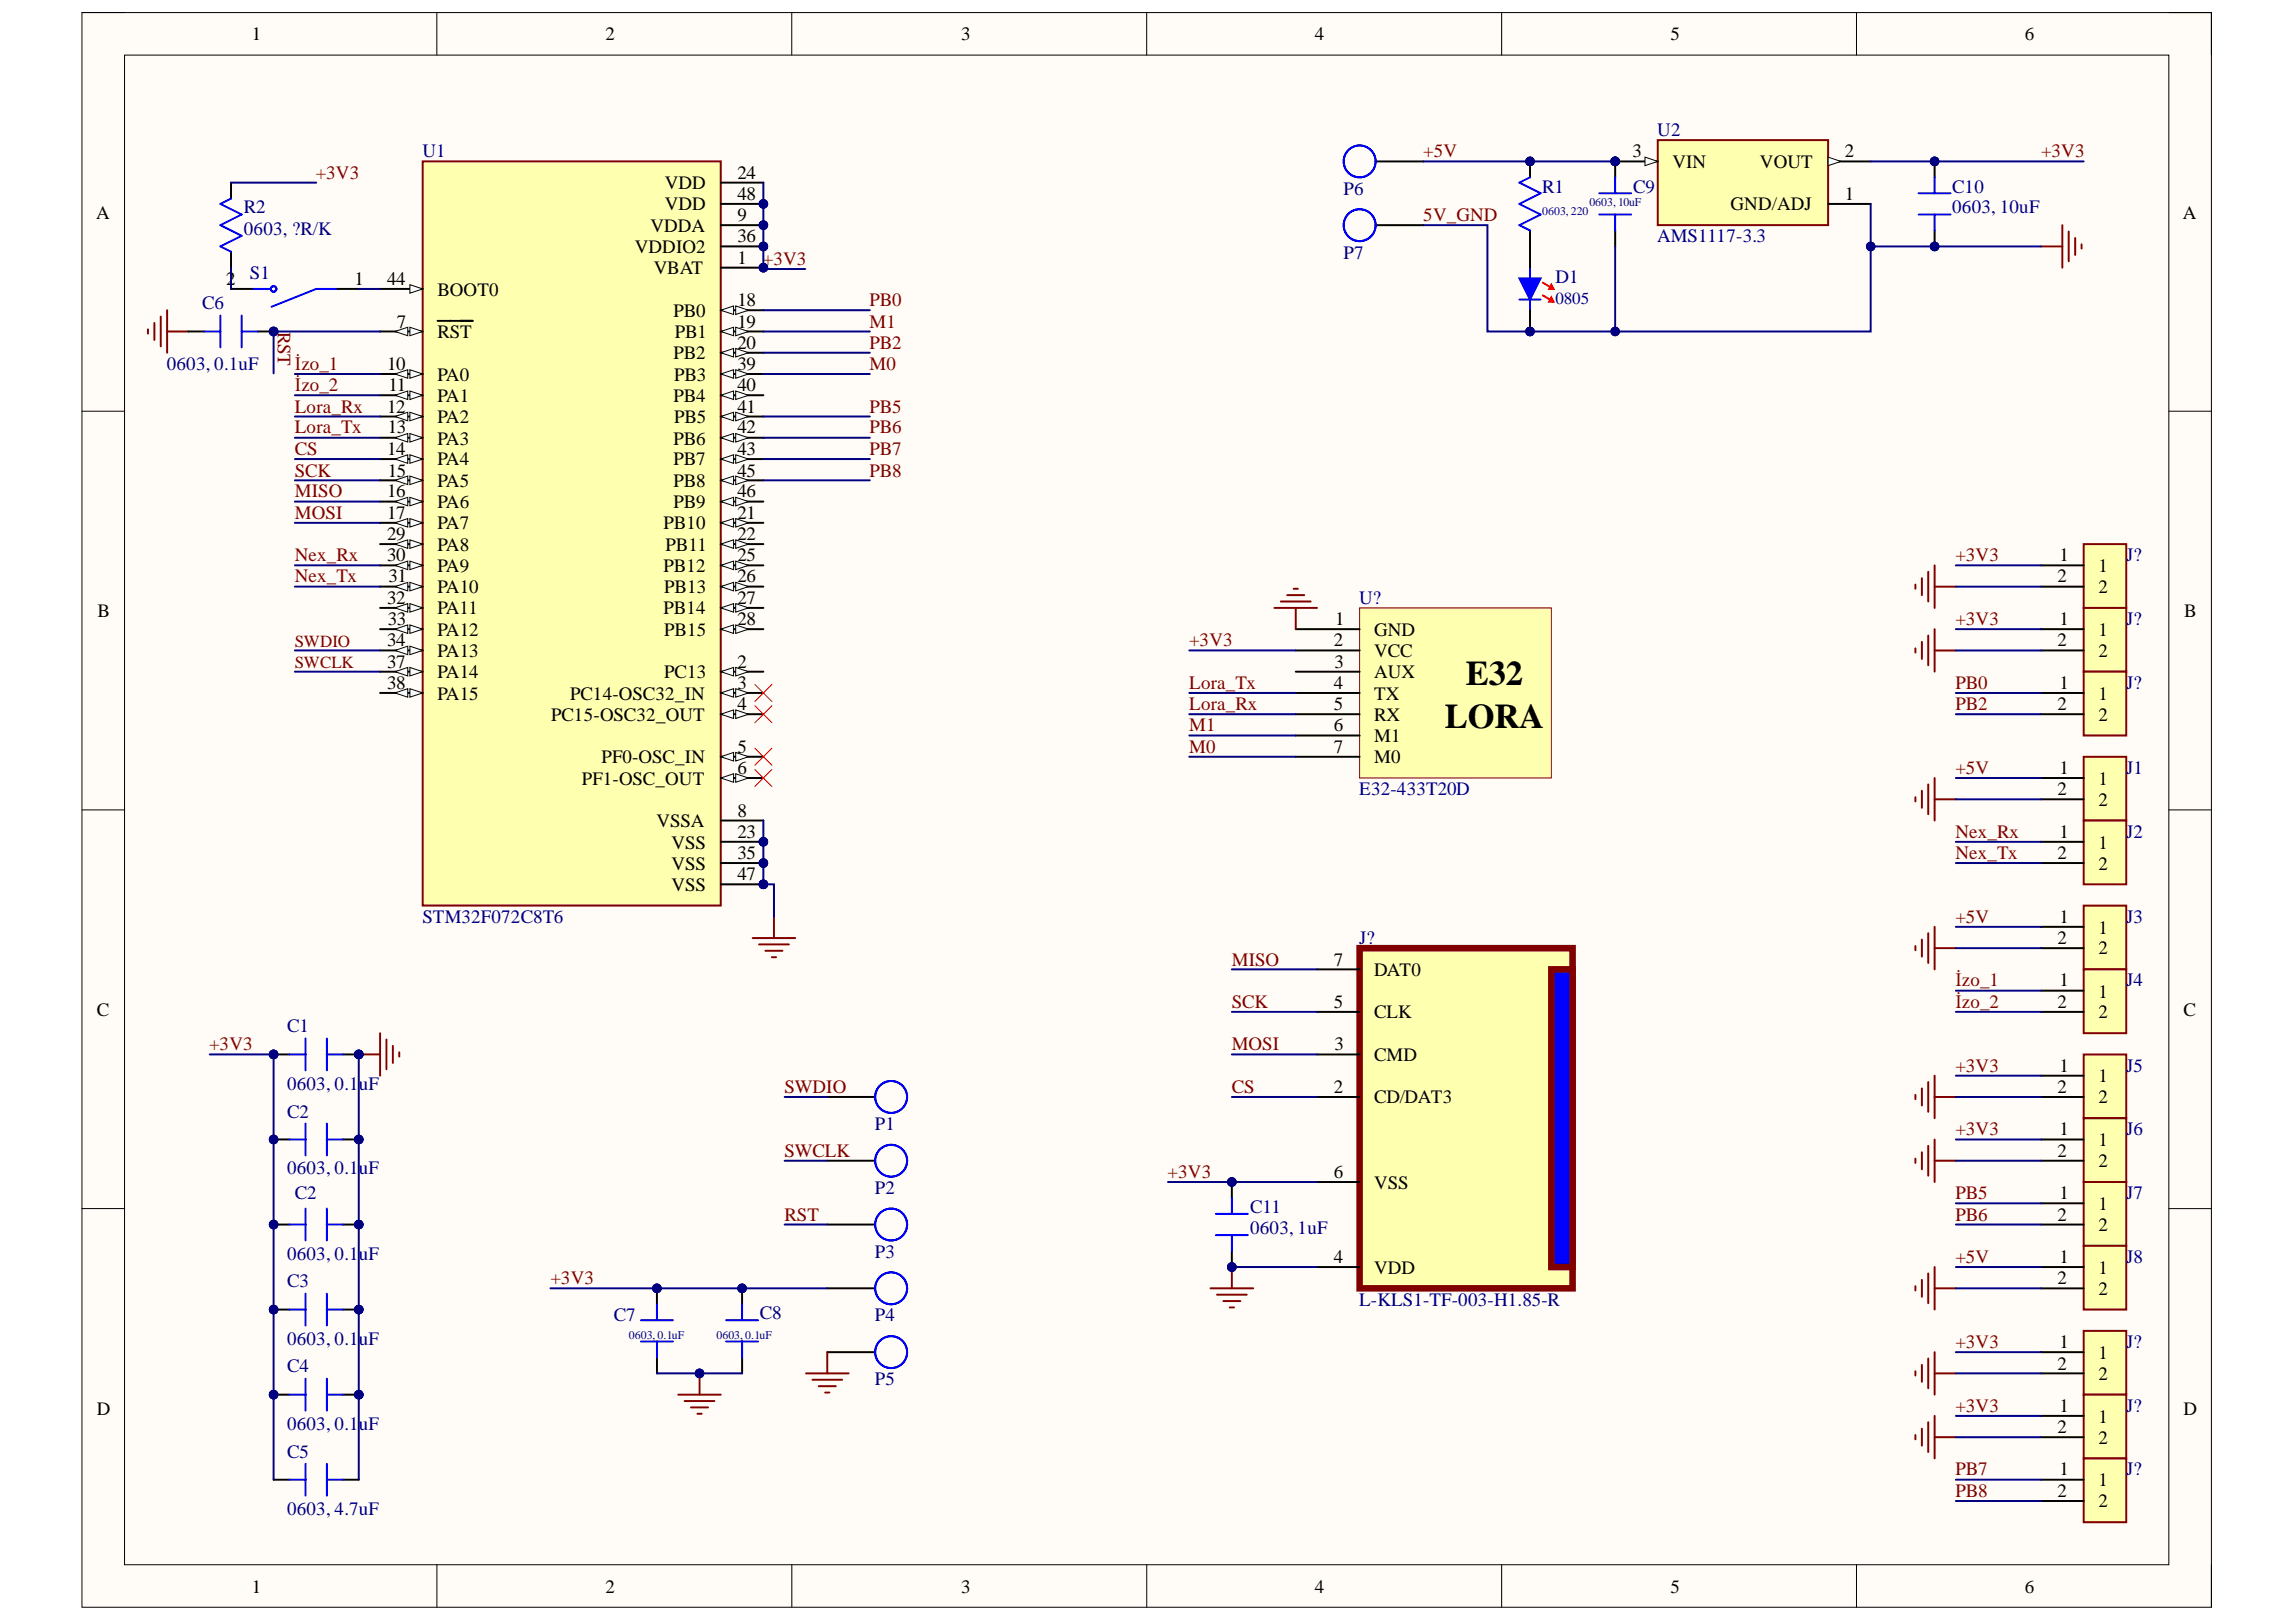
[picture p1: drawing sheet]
<svg xmlns="http://www.w3.org/2000/svg" width="297mm" height="210mm" viewBox="0 0 297 210" stroke-linecap="round" stroke-linejoin="round" font-family="sans-serif">
<defs><g id="words">
<g font-size="4.5">
<text x="189.6" y="88.7">E32</text>
<text x="186.9" y="94.2">LORA</text>
</g>
<g font-size="2.4">
<text x="32.6" y="5.2">1</text>
<text x="78.3" y="5.2">2</text>
<text x="124.3" y="5.2">3</text>
<text x="170.1" y="5.2">4</text>
<text x="216.1" y="5.2">5</text>
<text x="261.9" y="5.2">6</text>
<text x="95.4" y="23.2">24</text>
<text x="211.2" y="20.4">3</text>
<text x="216.4" y="21.7">VIN</text>
<text x="227.7" y="21.7">VOUT</text>
<text x="238.7" y="20.4">2</text>
<text x="12.4" y="28.3">A</text>
<text x="84.2" y="30">VDDA</text>
<text x="86" y="24.5">VDD</text>
<text x="86" y="27.2">VDD</text>
<text x="95.4" y="25.9">48</text>
<text x="95.4" y="28.6">9</text>
<text x="223.9" y="27.2">GND/ADJ</text>
<text x="238.7" y="25.9">1</text>
<text x="282.4" y="28.3">A</text>
<text x="82.1" y="32.8">VDDIO2</text>
<text x="84.6" y="35.5">VBAT</text>
<text x="95.4" y="31.3">36</text>
<text x="95.4" y="34.1">1</text>
<text x="29.3" y="36.8">2</text>
<text x="45.8" y="36.8">1</text>
<text x="50.1" y="36.8">44</text>
<text x="56.6" y="38.3">BOOT0</text>
<text x="87.1" y="41">PB0</text>
<text x="95.4" y="39.6">18</text>
<text x="50.1" y="47.9">10</text>
<text x="51.3" y="42.4">7</text>
<text x="56.6" y="43.8">RST</text>
<text x="87.1" y="46.5">PB2</text>
<text x="87.3" y="43.8">PB1</text>
<text x="95.4" y="42.4">19</text>
<text x="95.4" y="45.1">20</text>
<text x="95.4" y="47.9">39</text>
<text x="50.1" y="53.4">12</text>
<text x="50.2" y="50.6">11</text>
<text x="56.6" y="49.3">PA0</text>
<text x="56.6" y="52">PA1</text>
<text x="87.1" y="52">PB4</text>
<text x="87.2" y="49.3">PB3</text>
<text x="95.4" y="50.6">40</text>
<text x="95.4" y="53.4">41</text>
<text x="50.1" y="58.9">14</text>
<text x="50.2" y="56.1">13</text>
<text x="56.6" y="54.7">PA2</text>
<text x="56.6" y="57.5">PA3</text>
<text x="87.1" y="57.5">PB6</text>
<text x="87.2" y="54.7">PB5</text>
<text x="95.4" y="56.1">42</text>
<text x="95.4" y="58.9">43</text>
<text x="50.1" y="64.4">16</text>
<text x="50.2" y="61.7">15</text>
<text x="56.6" y="60.2">PA4</text>
<text x="56.6" y="63">PA5</text>
<text x="56.6" y="65.7">PA6</text>
<text x="87.1" y="60.2">PB7</text>
<text x="87.1" y="63">PB8</text>
<text x="87.1" y="65.7">PB9</text>
<text x="95.4" y="61.7">45</text>
<text x="95.4" y="64.4">46</text>
<text x="50.1" y="67.2">17</text>
<text x="50.1" y="69.9">29</text>
<text x="56.6" y="68.5">PA7</text>
<text x="56.6" y="71.3">PA8</text>
<text x="85.8" y="68.5">PB10</text>
<text x="86.1" y="71.3">PB11</text>
<text x="95.4" y="67.2">21</text>
<text x="95.4" y="69.9">22</text>
<text x="50.1" y="72.7">30</text>
<text x="50.2" y="75.4">31</text>
<text x="56.6" y="74">PA9</text>
<text x="56.6" y="76.8">PA10</text>
<text x="85.8" y="74">PB12</text>
<text x="85.9" y="76.8">PB13</text>
<text x="95.4" y="72.7">25</text>
<text x="95.4" y="75.4">26</text>
<text x="266.2" y="75.4">2</text>
<text x="266.4" y="72.7">1</text>
<text x="271.5" y="74">1</text>
<text x="271.5" y="76.8">2</text>
<text x="12.6" y="79.8">B</text>
<text x="50.1" y="78.1">32</text>
<text x="50.1" y="83.6">34</text>
<text x="50.2" y="80.9">33</text>
<text x="56.6" y="79.5">PA11</text>
<text x="56.6" y="82.3">PA12</text>
<text x="85.8" y="79.5">PB14</text>
<text x="85.9" y="82.3">PB15</text>
<text x="95.4" y="78.1">27</text>
<text x="95.4" y="80.9">28</text>
<text x="172.5" y="83.6">2</text>
<text x="172.7" y="80.9">1</text>
<text x="177.8" y="82.3">GND</text>
<text x="266.2" y="83.6">2</text>
<text x="266.4" y="80.9">1</text>
<text x="271.5" y="82.3">1</text>
<text x="282.6" y="79.8">B</text>
<text x="50.1" y="86.4">37</text>
<text x="50.1" y="89.1">38</text>
<text x="56.6" y="85">PA13</text>
<text x="56.6" y="87.8">PA14</text>
<text x="85.9" y="87.8">PC13</text>
<text x="95.4" y="86.4">2</text>
<text x="95.4" y="89.1">3</text>
<text x="172.5" y="89.1">4</text>
<text x="172.6" y="86.4">3</text>
<text x="177.8" y="85">VCC</text>
<text x="177.8" y="87.8">AUX</text>
<text x="266.4" y="89.1">1</text>
<text x="271.5" y="85">2</text>
<text x="56.6" y="90.6">PA15</text>
<text x="71.3" y="93.3">PC15-OSC32_OUT</text>
<text x="73.8" y="90.6">PC14-OSC32_IN</text>
<text x="95.4" y="91.9">4</text>
<text x="172.5" y="91.9">5</text>
<text x="172.5" y="94.6">6</text>
<text x="177.8" y="90.6">TX</text>
<text x="177.8" y="93.3">RX</text>
<text x="266.2" y="91.9">2</text>
<text x="271.5" y="90.6">1</text>
<text x="271.5" y="93.3">2</text>
<text x="75.3" y="101.5">PF1-OSC_OUT</text>
<text x="77.8" y="98.8">PF0-OSC_IN</text>
<text x="95.4" y="97.4">5</text>
<text x="95.4" y="100.2">6</text>
<text x="172.5" y="97.4">7</text>
<text x="177.8" y="96.1">M1</text>
<text x="177.8" y="98.8">M0</text>
<text x="266.4" y="100.2">1</text>
<text x="271.5" y="101.5">1</text>
<text x="84.9" y="107">VSSA</text>
<text x="95.4" y="105.7">8</text>
<text x="266.2" y="102.9">2</text>
<text x="271.5" y="104.3">2</text>
<text x="86.9" y="109.8">VSS</text>
<text x="86.9" y="112.5">VSS</text>
<text x="95.4" y="108.4">23</text>
<text x="95.4" y="111.2">35</text>
<text x="95.4" y="113.9">47</text>
<text x="266.2" y="111.2">2</text>
<text x="266.4" y="108.4">1</text>
<text x="271.5" y="109.8">1</text>
<text x="271.5" y="112.5">2</text>
<text x="86.9" y="115.3">VSS</text>
<text x="266.4" y="119.5">1</text>
<text x="172.5" y="124.9">7</text>
<text x="266.2" y="122.2">2</text>
<text x="271.5" y="120.8">1</text>
<text x="271.5" y="123.5">2</text>
<text x="12.5" y="131.5">C</text>
<text x="172.5" y="130.4">5</text>
<text x="177.8" y="131.8">CLK</text>
<text x="177.8" y="126.3">DAT0</text>
<text x="266.2" y="130.4">2</text>
<text x="266.4" y="127.7">1</text>
<text x="271.5" y="129.1">1</text>
<text x="271.5" y="131.8">2</text>
<text x="282.5" y="131.5">C</text>
<text x="172.6" y="135.9">3</text>
<text x="177.8" y="137.3">CMD</text>
<text x="172.5" y="141.4">2</text>
<text x="177.8" y="142.8">CD/DAT3</text>
<text x="266.2" y="141.4">2</text>
<text x="266.4" y="138.7">1</text>
<text x="271.5" y="140.1">1</text>
<text x="271.5" y="142.8">2</text>
<text x="266.2" y="149.7">2</text>
<text x="266.4" y="146.9">1</text>
<text x="271.5" y="148.4">1</text>
<text x="172.5" y="152.4">6</text>
<text x="177.8" y="153.8">VSS</text>
<text x="266.4" y="155.2">1</text>
<text x="271.5" y="151.1">2</text>
<text x="266.2" y="158">2</text>
<text x="271.5" y="156.5">1</text>
<text x="271.5" y="159.3">2</text>
<text x="172.5" y="163.5">4</text>
<text x="177.8" y="164.8">VDD</text>
<text x="266.2" y="166.2">2</text>
<text x="266.4" y="163.5">1</text>
<text x="271.5" y="164.8">1</text>
<text x="271.5" y="167.6">2</text>
<text x="266.2" y="177.2">2</text>
<text x="266.4" y="174.5">1</text>
<text x="271.5" y="175.8">1</text>
<text x="271.5" y="178.6">2</text>
<text x="12.5" y="183.1">D</text>
<text x="266.2" y="185.4">2</text>
<text x="266.4" y="182.7">1</text>
<text x="271.5" y="184.1">1</text>
<text x="282.5" y="183.1">D</text>
<text x="266.4" y="190.9">1</text>
<text x="271.5" y="186.9">2</text>
<text x="266.2" y="193.7">2</text>
<text x="271.5" y="192.4">1</text>
<text x="271.5" y="195.1">2</text>
<text x="32.6" y="206.1">1</text>
<text x="78.3" y="206.1">2</text>
<text x="124.3" y="206.1">3</text>
<text x="170.1" y="206.1">4</text>
<text x="216.1" y="206.1">5</text>
<text x="261.9" y="206.1">6</text>
</g>
<g font-size="2.4" fill="#000080">
<text x="214.4" y="17.6">U2</text>
<text x="54.6" y="20.4">U1</text>
<text x="31.5" y="27.6">R2</text>
<text x="173.8" y="25.2">P6</text>
<text x="199.5" y="24.9">R1</text>
<text x="211.3" y="24.9">C9</text>
<text x="252.6" y="24.9">C10</text>
<text x="252.6" y="27.6">0603, 10uF</text>
<text x="31.5" y="30.4">0603, ?R/K</text>
<text x="173.8" y="33.5">P7</text>
<text x="214.4" y="31.3">AMS1117-3.3</text>
<text x="26.1" y="40">C6</text>
<text x="32.3" y="36.1">S1</text>
<text x="201.2" y="36.6">D1</text>
<text x="21.6" y="47.9">0603, 0.1uF</text>
<text x="275.1" y="72.7">J?</text>
<text x="175.8" y="78.1">U?</text>
<text x="275.1" y="80.9">J?</text>
<text x="275.1" y="89.1">J?</text>
<text x="275.1" y="100.2">J1</text>
<text x="175.8" y="102.9">E32-433T20D</text>
<text x="275.1" y="108.4">J2</text>
<text x="54.6" y="119.5">STM32F072C8T6</text>
<text x="275.1" y="119.5">J3</text>
<text x="175.8" y="122.2">J?</text>
<text x="275.1" y="127.7">J4</text>
<text x="37.1" y="133.6">C1</text>
<text x="37.1" y="141">0603, 0.1uF</text>
<text x="275.1" y="138.7">J5</text>
<text x="37.1" y="144.6">C2</text>
<text x="113.2" y="146.2">P1</text>
<text x="275.1" y="146.9">J6</text>
<text x="37.1" y="152">0603, 0.1uF</text>
<text x="38.1" y="155.2">C2</text>
<text x="113.2" y="154.5">P2</text>
<text x="275.1" y="155.2">J7</text>
<text x="161.7" y="157">C11</text>
<text x="161.7" y="159.8">0603, 1uF</text>
<text x="37.1" y="163.1">0603, 0.1uF</text>
<text x="37.1" y="166.6">C3</text>
<text x="113.2" y="162.8">P3</text>
<text x="275.1" y="163.5">J8</text>
<text x="79.4" y="170.9">C7</text>
<text x="98.3" y="170.7">C8</text>
<text x="113.2" y="171">P4</text>
<text x="175.8" y="169">L-KLS1-TF-003-H1.85-R</text>
<text x="37.1" y="174">0603, 0.1uF</text>
<text x="37.1" y="177.6">C4</text>
<text x="113.2" y="179.3">P5</text>
<text x="275.1" y="174.5">J?</text>
<text x="37.1" y="185">0603, 0.1uF</text>
<text x="275.1" y="182.7">J?</text>
<text x="37.1" y="188.6">C5</text>
<text x="275.1" y="190.9">J?</text>
<text x="37.1" y="196.1">0603, 4.7uF</text>
</g>
<g font-size="2.4" fill="#800000">
<text x="40.9" y="23.2">+3V3</text>
<text x="184.1" y="20.4">+5V</text>
<text x="264.1" y="20.4">+3V3</text>
<text x="184.1" y="28.6">5V_GND</text>
<text x="98.7" y="34.3">+3V3</text>
<text x="112.5" y="39.6">PB0</text>
<text x="35.9" y="42.9" transform="rotate(90 35.9 42.9)">RST</text>
<text x="38.1" y="47.9">İzo_1</text>
<text x="112.5" y="45.1">PB2</text>
<text x="112.5" y="42.4">M1</text>
<text x="112.5" y="47.9">M0</text>
<text x="38.1" y="53.4">Lora_Rx</text>
<text x="38.1" y="50.6">İzo_2</text>
<text x="112.5" y="53.4">PB5</text>
<text x="38.1" y="56.1">Lora_Tx</text>
<text x="38.1" y="58.9">CS</text>
<text x="112.5" y="56.1">PB6</text>
<text x="112.5" y="58.9">PB7</text>
<text x="38.1" y="64.4">MISO</text>
<text x="38.1" y="61.7">SCK</text>
<text x="112.5" y="61.7">PB8</text>
<text x="38.1" y="67.2">MOSI</text>
<text x="38.1" y="72.7">Nex_Rx</text>
<text x="38.1" y="75.4">Nex_Tx</text>
<text x="253" y="72.7">+3V3</text>
<text x="153.9" y="83.6">+3V3</text>
<text x="253" y="80.9">+3V3</text>
<text x="153.9" y="89.1">Lora_Tx</text>
<text x="253" y="89.1">PB0</text>
<text x="153.9" y="91.9">Lora_Rx</text>
<text x="153.9" y="94.6">M1</text>
<text x="253" y="91.9">PB2</text>
<text x="153.9" y="97.4">M0</text>
<text x="253" y="100.2">+5V</text>
<text x="253" y="108.4">Nex_Rx</text>
<text x="253" y="111.2">Nex_Tx</text>
<text x="253" y="119.5">+5V</text>
<text x="159.4" y="124.9">MISO</text>
<text x="159.4" y="130.4">SCK</text>
<text x="253" y="127.7">İzo_1</text>
<text x="253" y="130.4">İzo_2</text>
<text x="27.1" y="135.9">+3V3</text>
<text x="159.4" y="135.9">MOSI</text>
<text x="101.5" y="141.4">SWDIO</text>
<text x="159.4" y="141.4">CS</text>
<text x="253" y="138.7">+3V3</text>
<text x="101.5" y="149.7">SWCLK</text>
<text x="253" y="146.9">+3V3</text>
<text x="151.1" y="152.4">+3V3</text>
<text x="253" y="155.2">PB5</text>
<text x="101.5" y="158">RST</text>
<text x="253" y="158">PB6</text>
<text x="71.2" y="166.2">+3V3</text>
<text x="253" y="163.5">+5V</text>
<text x="253" y="174.5">+3V3</text>
<text x="253" y="182.7">+3V3</text>
<text x="253" y="190.9">PB7</text>
<text x="253" y="193.7">PB8</text>
</g>
<text font-size="2.2" fill="#000080" x="201.2" y="39.4">0805</text>
<g font-size="2.2" fill="#800000">
<text x="38.1" y="83.7">SWDIO</text>
<text x="38.1" y="86.4">SWCLK</text>
</g>
<g font-size="1.5" fill="#000080">
<text x="199.5" y="27.9">0603, 220</text>
<text x="205.6" y="26.6">0603, 10uF</text>
<text x="81.4" y="173.3">0603, 0.1uF</text>
<text x="92.7" y="173.3">0603, 0.1uF</text>
</g>
</g></defs>
<path d="M10.6 1.6h275.5v206.4h-275.5z" fill-rule="evenodd" fill="#fffcf8"/>
<path d="M10.6 1.6h275.5v206.4h-275.5z" fill="none" stroke="#000" stroke-width=".13"/>
<path d="M16.1 7.1h264.5v195.4h-264.5z" fill-rule="evenodd" fill="#fffcf8"/>
<g fill="none" stroke="#000" stroke-width=".13">
<path d="M10.6 1.6h5.5M16.1 7.1h264.5v195.4h-264.5zM56.5 1.6v5.5M102.4 1.6v5.5M148.3 1.6v5.5M194.3 1.6v5.5M240.2 1.6v5.5M280.6 1.6h5.5v5.5M10.6 53.2h5.5M280.6 53.2h5.5M10.6 104.8h5.5M280.6 104.8h5.5"/>
<path d="M10.6 156.4h5.5M280.6 156.4h5.5M56.5 202.5v5.5M102.4 202.5v5.5M148.4 202.5v5.5M194.3 202.5v5.5M240.2 202.5v5.5M286.1 202.5v5.5"/>
</g>
<circle cx="98.8" cy="26.4" r=".55" fill="#000080"/>
<circle cx="98.8" cy="26.4" r=".55" fill="none" stroke="#000080" stroke-width=".13"/>
<circle cx="98.8" cy="29.1" r=".55" fill="#000080"/>
<circle cx="98.8" cy="29.1" r=".55" fill="none" stroke="#000080" stroke-width=".13"/>
<circle cx="98.8" cy="31.9" r=".55" fill="#000080"/>
<circle cx="98.8" cy="31.9" r=".55" fill="none" stroke="#000080" stroke-width=".13"/>
<circle cx="98.8" cy="34.6" r=".55" fill="#000080"/>
<circle cx="98.8" cy="34.6" r=".55" fill="none" stroke="#000080" stroke-width=".13"/>
<circle cx="98.8" cy="108.9" r=".55" fill="#000080"/>
<circle cx="98.8" cy="108.9" r=".55" fill="none" stroke="#000080" stroke-width=".13"/>
<circle cx="98.8" cy="111.7" r=".55" fill="#000080"/>
<circle cx="98.8" cy="111.7" r=".55" fill="none" stroke="#000080" stroke-width=".13"/>
<circle cx="98.8" cy="114.4" r=".55" fill="#000080"/>
<circle cx="98.8" cy="114.4" r=".55" fill="none" stroke="#000080" stroke-width=".13"/>
<path d="M54.7 20.9h38.6v96.3h-38.6z" fill-rule="evenodd" fill="#ffffb0"/>
<path d="M54.7 20.9h38.6v96.3h-38.6z" fill="none" stroke="#800000" stroke-width=".25"/>
<path d="M49.2 37.4h5.5" fill="none" stroke="#000" stroke-width=".25"/>
<path d="M53 36.8l1.7 .6-1.7 .5z" fill="#f8fcff"/>
<path d="M53 36.8l1.7 .6-1.7 .5z" fill="none" stroke="#000" stroke-width=".13"/>
<path d="M49.2 42.9h5.5" fill="none" stroke="#000" stroke-width=".25"/>
<path d="M53 42.3l1.7 .6-1.7 .5z" fill="#f8fcff"/>
<path d="M53 42.3l1.7 .6-1.7 .5z" fill="none" stroke="#000" stroke-width=".13"/>
<path d="M51.1 42.9l1.7-.6v1.1z" fill="#f8fcff"/>
<path d="M51.1 42.9l1.7-.6v1.1z" fill="none" stroke="#000" stroke-width=".13"/>
<path d="M49.2 48.4h5.5M56.6 41.5h4.6" fill="none" stroke="#000" stroke-width=".25"/>
<path d="M53 47.9l1.7 .5-1.7 .5z" fill="#f8fcff"/>
<path d="M53 47.9l1.7 .5-1.7 .5z" fill="none" stroke="#000" stroke-width=".13"/>
<path d="M51.1 48.4l1.7-.5v1z" fill="#f8fcff"/>
<path d="M51.1 48.4l1.7-.5v1z" fill="none" stroke="#000" stroke-width=".13"/>
<path d="M49.2 51.2h5.5" fill="none" stroke="#000" stroke-width=".25"/>
<path d="M53 50.6l1.7 .6-1.7 .5z" fill="#f8fcff"/>
<path d="M53 50.6l1.7 .6-1.7 .5z" fill="none" stroke="#000" stroke-width=".13"/>
<path d="M51.1 51.2l1.7-.6v1.1z" fill="#f8fcff"/>
<path d="M51.1 51.2l1.7-.6v1.1z" fill="none" stroke="#000" stroke-width=".13"/>
<path d="M49.2 53.9h5.5" fill="none" stroke="#000" stroke-width=".25"/>
<path d="M53 53.4l1.7 .5-1.7 .6z" fill="#f8fcff"/>
<path d="M53 53.4l1.7 .5-1.7 .6z" fill="none" stroke="#000" stroke-width=".13"/>
<path d="M51.1 53.9l1.7-.5v1.1z" fill="#f8fcff"/>
<path d="M51.1 53.9l1.7-.5v1.1z" fill="none" stroke="#000" stroke-width=".13"/>
<path d="M49.2 56.7h5.5" fill="none" stroke="#000" stroke-width=".25"/>
<path d="M53 56.1l1.7 .6-1.7 .5z" fill="#f8fcff"/>
<path d="M53 56.1l1.7 .6-1.7 .5z" fill="none" stroke="#000" stroke-width=".13"/>
<path d="M51.1 56.7l1.7-.6v1.1z" fill="#f8fcff"/>
<path d="M51.1 56.7l1.7-.6v1.1z" fill="none" stroke="#000" stroke-width=".13"/>
<path d="M49.2 59.4h5.5" fill="none" stroke="#000" stroke-width=".25"/>
<path d="M53 58.9l1.7 .5-1.7 .6z" fill="#f8fcff"/>
<path d="M53 58.9l1.7 .5-1.7 .6z" fill="none" stroke="#000" stroke-width=".13"/>
<path d="M51.1 59.4l1.7-.5v1.1z" fill="#f8fcff"/>
<path d="M51.1 59.4l1.7-.5v1.1z" fill="none" stroke="#000" stroke-width=".13"/>
<path d="M49.2 62.2h5.5" fill="none" stroke="#000" stroke-width=".25"/>
<path d="M53 61.6l1.7 .6-1.7 .5z" fill="#f8fcff"/>
<path d="M53 61.6l1.7 .6-1.7 .5z" fill="none" stroke="#000" stroke-width=".13"/>
<path d="M51.1 62.2l1.7-.6v1.1z" fill="#f8fcff"/>
<path d="M51.1 62.2l1.7-.6v1.1z" fill="none" stroke="#000" stroke-width=".13"/>
<path d="M49.2 64.9h5.5" fill="none" stroke="#000" stroke-width=".25"/>
<path d="M53 64.4l1.7 .5-1.7 .6z" fill="#f8fcff"/>
<path d="M53 64.4l1.7 .5-1.7 .6z" fill="none" stroke="#000" stroke-width=".13"/>
<path d="M51.1 64.9l1.7-.5v1.1z" fill="#f8fcff"/>
<path d="M51.1 64.9l1.7-.5v1.1z" fill="none" stroke="#000" stroke-width=".13"/>
<path d="M49.2 67.7h5.5" fill="none" stroke="#000" stroke-width=".25"/>
<path d="M53 67.1l1.7 .6-1.7 .5z" fill="#f8fcff"/>
<path d="M53 67.1l1.7 .6-1.7 .5z" fill="none" stroke="#000" stroke-width=".13"/>
<path d="M51.1 67.7l1.7-.6v1.1z" fill="#f8fcff"/>
<path d="M51.1 67.7l1.7-.6v1.1z" fill="none" stroke="#000" stroke-width=".13"/>
<path d="M49.2 70.4h5.5" fill="none" stroke="#000" stroke-width=".25"/>
<path d="M53 69.9l1.7 .5-1.7 .6z" fill="#f8fcff"/>
<path d="M53 69.9l1.7 .5-1.7 .6z" fill="none" stroke="#000" stroke-width=".13"/>
<path d="M51.1 70.4l1.7-.5v1.1z" fill="#f8fcff"/>
<path d="M51.1 70.4l1.7-.5v1.1z" fill="none" stroke="#000" stroke-width=".13"/>
<path d="M49.2 73.2h5.5" fill="none" stroke="#000" stroke-width=".25"/>
<path d="M53 72.6l1.7 .6-1.7 .5z" fill="#f8fcff"/>
<path d="M53 72.6l1.7 .6-1.7 .5z" fill="none" stroke="#000" stroke-width=".13"/>
<path d="M51.1 73.2l1.7-.6v1.1z" fill="#f8fcff"/>
<path d="M51.1 73.2l1.7-.6v1.1z" fill="none" stroke="#000" stroke-width=".13"/>
<path d="M49.2 75.9h5.5" fill="none" stroke="#000" stroke-width=".25"/>
<path d="M53 75.4l1.7 .5-1.7 .6z" fill="#f8fcff"/>
<path d="M53 75.4l1.7 .5-1.7 .6z" fill="none" stroke="#000" stroke-width=".13"/>
<path d="M51.1 75.9l1.7-.5v1.1z" fill="#f8fcff"/>
<path d="M51.1 75.9l1.7-.5v1.1z" fill="none" stroke="#000" stroke-width=".13"/>
<path d="M49.2 78.7h5.5" fill="none" stroke="#000" stroke-width=".25"/>
<path d="M53 78.1l1.7 .6-1.7 .5z" fill="#f8fcff"/>
<path d="M53 78.1l1.7 .6-1.7 .5z" fill="none" stroke="#000" stroke-width=".13"/>
<path d="M51.1 78.7l1.7-.6v1.1z" fill="#f8fcff"/>
<path d="M51.1 78.7l1.7-.6v1.1z" fill="none" stroke="#000" stroke-width=".13"/>
<path d="M49.2 81.4h5.5" fill="none" stroke="#000" stroke-width=".25"/>
<path d="M53 80.9l1.7 .5-1.7 .6z" fill="#f8fcff"/>
<path d="M53 80.9l1.7 .5-1.7 .6z" fill="none" stroke="#000" stroke-width=".13"/>
<path d="M51.1 81.4l1.7-.5v1.1z" fill="#f8fcff"/>
<path d="M51.1 81.4l1.7-.5v1.1z" fill="none" stroke="#000" stroke-width=".13"/>
<path d="M49.2 84.2h5.5" fill="none" stroke="#000" stroke-width=".25"/>
<path d="M53 83.6l1.7 .6-1.7 .5z" fill="#f8fcff"/>
<path d="M53 83.6l1.7 .6-1.7 .5z" fill="none" stroke="#000" stroke-width=".13"/>
<path d="M51.1 84.2l1.7-.6v1.1z" fill="#f8fcff"/>
<path d="M51.1 84.2l1.7-.6v1.1z" fill="none" stroke="#000" stroke-width=".13"/>
<path d="M49.2 86.9h5.5" fill="none" stroke="#000" stroke-width=".25"/>
<path d="M53 86.4l1.7 .5-1.7 .6z" fill="#f8fcff"/>
<path d="M53 86.4l1.7 .5-1.7 .6z" fill="none" stroke="#000" stroke-width=".13"/>
<path d="M51.1 86.9l1.7-.5v1.1z" fill="#f8fcff"/>
<path d="M51.1 86.9l1.7-.5v1.1z" fill="none" stroke="#000" stroke-width=".13"/>
<path d="M49.2 89.7h5.5" fill="none" stroke="#000" stroke-width=".25"/>
<path d="M53 89.1l1.7 .6-1.7 .5z" fill="#f8fcff"/>
<path d="M53 89.1l1.7 .6-1.7 .5z" fill="none" stroke="#000" stroke-width=".13"/>
<path d="M51.1 89.7l1.7-.6v1.1z" fill="#f8fcff"/>
<path d="M51.1 89.7l1.7-.6v1.1z" fill="none" stroke="#000" stroke-width=".13"/>
<path d="M93.3 23.6h5.5M93.3 26.4h5.5" fill="none" stroke="#000" stroke-width=".25"/>
<circle cx="98.8" cy="26.4" r=".55" fill="#000080"/>
<circle cx="98.8" cy="26.4" r=".55" fill="none" stroke="#000080" stroke-width=".13"/>
<path d="M93.3 29.1h5.5" fill="none" stroke="#000" stroke-width=".25"/>
<circle cx="98.8" cy="29.1" r=".55" fill="#000080"/>
<circle cx="98.8" cy="29.1" r=".55" fill="none" stroke="#000080" stroke-width=".13"/>
<path d="M93.3 31.9h5.5" fill="none" stroke="#000" stroke-width=".25"/>
<circle cx="98.8" cy="31.9" r=".55" fill="#000080"/>
<circle cx="98.8" cy="31.9" r=".55" fill="none" stroke="#000080" stroke-width=".13"/>
<path d="M93.3 34.6h5.5" fill="none" stroke="#000" stroke-width=".25"/>
<circle cx="98.8" cy="34.6" r=".55" fill="#000080"/>
<circle cx="98.8" cy="34.6" r=".55" fill="none" stroke="#000080" stroke-width=".13"/>
<path d="M93.3 40.1h5.5" fill="none" stroke="#000" stroke-width=".25"/>
<path d="M93.3 40.1l1.6-.5v1.1z" fill="#f8fcff"/>
<path d="M93.3 40.1l1.6-.5v1.1z" fill="none" stroke="#000" stroke-width=".13"/>
<path d="M95.2 39.6l1.6 .5-1.6 .6z" fill="#f8fcff"/>
<path d="M95.2 39.6l1.6 .5-1.6 .6z" fill="none" stroke="#000" stroke-width=".13"/>
<path d="M93.3 42.9h5.5" fill="none" stroke="#000" stroke-width=".25"/>
<path d="M93.3 42.9l1.6-.6v1.1z" fill="#f8fcff"/>
<path d="M93.3 42.9l1.6-.6v1.1z" fill="none" stroke="#000" stroke-width=".13"/>
<path d="M95.2 42.3l1.6 .6-1.6 .5z" fill="#f8fcff"/>
<path d="M95.2 42.3l1.6 .6-1.6 .5z" fill="none" stroke="#000" stroke-width=".13"/>
<path d="M93.3 45.6h5.5" fill="none" stroke="#000" stroke-width=".25"/>
<path d="M93.3 45.6l1.6-.5v1.1z" fill="#f8fcff"/>
<path d="M93.3 45.6l1.6-.5v1.1z" fill="none" stroke="#000" stroke-width=".13"/>
<path d="M95.2 45.1l1.6 .5-1.6 .6z" fill="#f8fcff"/>
<path d="M95.2 45.1l1.6 .5-1.6 .6z" fill="none" stroke="#000" stroke-width=".13"/>
<path d="M93.3 48.4h5.5" fill="none" stroke="#000" stroke-width=".25"/>
<path d="M93.3 48.4l1.6-.5v1z" fill="#f8fcff"/>
<path d="M93.3 48.4l1.6-.5v1z" fill="none" stroke="#000" stroke-width=".13"/>
<path d="M95.2 47.9l1.6 .5-1.6 .5z" fill="#f8fcff"/>
<path d="M95.2 47.9l1.6 .5-1.6 .5z" fill="none" stroke="#000" stroke-width=".13"/>
<path d="M93.3 51.2h5.5" fill="none" stroke="#000" stroke-width=".25"/>
<path d="M93.3 51.2l1.6-.6v1.1z" fill="#f8fcff"/>
<path d="M93.3 51.2l1.6-.6v1.1z" fill="none" stroke="#000" stroke-width=".13"/>
<path d="M95.2 50.6l1.6 .6-1.6 .5z" fill="#f8fcff"/>
<path d="M95.2 50.6l1.6 .6-1.6 .5z" fill="none" stroke="#000" stroke-width=".13"/>
<path d="M93.3 53.9h5.5" fill="none" stroke="#000" stroke-width=".25"/>
<path d="M93.3 53.9l1.6-.5v1.1z" fill="#f8fcff"/>
<path d="M93.3 53.9l1.6-.5v1.1z" fill="none" stroke="#000" stroke-width=".13"/>
<path d="M95.2 53.4l1.6 .5-1.6 .6z" fill="#f8fcff"/>
<path d="M95.2 53.4l1.6 .5-1.6 .6z" fill="none" stroke="#000" stroke-width=".13"/>
<path d="M93.3 56.7h5.5" fill="none" stroke="#000" stroke-width=".25"/>
<path d="M93.3 56.7l1.6-.6v1.1z" fill="#f8fcff"/>
<path d="M93.3 56.7l1.6-.6v1.1z" fill="none" stroke="#000" stroke-width=".13"/>
<path d="M95.2 56.1l1.6 .6-1.6 .5z" fill="#f8fcff"/>
<path d="M95.2 56.1l1.6 .6-1.6 .5z" fill="none" stroke="#000" stroke-width=".13"/>
<path d="M93.3 59.4h5.5" fill="none" stroke="#000" stroke-width=".25"/>
<path d="M93.3 59.4l1.6-.5v1.1z" fill="#f8fcff"/>
<path d="M93.3 59.4l1.6-.5v1.1z" fill="none" stroke="#000" stroke-width=".13"/>
<path d="M95.2 58.9l1.6 .5-1.6 .6z" fill="#f8fcff"/>
<path d="M95.2 58.9l1.6 .5-1.6 .6z" fill="none" stroke="#000" stroke-width=".13"/>
<path d="M93.3 62.2h5.5" fill="none" stroke="#000" stroke-width=".25"/>
<path d="M93.3 62.2l1.6-.6v1.1z" fill="#f8fcff"/>
<path d="M93.3 62.2l1.6-.6v1.1z" fill="none" stroke="#000" stroke-width=".13"/>
<path d="M95.2 61.6l1.6 .6-1.6 .5z" fill="#f8fcff"/>
<path d="M95.2 61.6l1.6 .6-1.6 .5z" fill="none" stroke="#000" stroke-width=".13"/>
<path d="M93.3 64.9h5.5" fill="none" stroke="#000" stroke-width=".25"/>
<path d="M93.3 64.9l1.6-.5v1.1z" fill="#f8fcff"/>
<path d="M93.3 64.9l1.6-.5v1.1z" fill="none" stroke="#000" stroke-width=".13"/>
<path d="M95.2 64.4l1.6 .5-1.6 .6z" fill="#f8fcff"/>
<path d="M95.2 64.4l1.6 .5-1.6 .6z" fill="none" stroke="#000" stroke-width=".13"/>
<path d="M93.3 67.7h5.5" fill="none" stroke="#000" stroke-width=".25"/>
<path d="M93.3 67.7l1.6-.6v1.1z" fill="#f8fcff"/>
<path d="M93.3 67.7l1.6-.6v1.1z" fill="none" stroke="#000" stroke-width=".13"/>
<path d="M95.2 67.1l1.6 .6-1.6 .5z" fill="#f8fcff"/>
<path d="M95.2 67.1l1.6 .6-1.6 .5z" fill="none" stroke="#000" stroke-width=".13"/>
<path d="M93.3 70.4h5.5" fill="none" stroke="#000" stroke-width=".25"/>
<path d="M93.3 70.4l1.6-.5v1.1z" fill="#f8fcff"/>
<path d="M93.3 70.4l1.6-.5v1.1z" fill="none" stroke="#000" stroke-width=".13"/>
<path d="M95.2 69.9l1.6 .5-1.6 .6z" fill="#f8fcff"/>
<path d="M95.2 69.9l1.6 .5-1.6 .6z" fill="none" stroke="#000" stroke-width=".13"/>
<path d="M93.3 73.2h5.5" fill="none" stroke="#000" stroke-width=".25"/>
<path d="M93.3 73.2l1.6-.6v1.1z" fill="#f8fcff"/>
<path d="M93.3 73.2l1.6-.6v1.1z" fill="none" stroke="#000" stroke-width=".13"/>
<path d="M95.2 72.6l1.6 .6-1.6 .5z" fill="#f8fcff"/>
<path d="M95.2 72.6l1.6 .6-1.6 .5z" fill="none" stroke="#000" stroke-width=".13"/>
<path d="M93.3 75.9h5.5" fill="none" stroke="#000" stroke-width=".25"/>
<path d="M93.3 75.9l1.6-.5v1.1z" fill="#f8fcff"/>
<path d="M93.3 75.9l1.6-.5v1.1z" fill="none" stroke="#000" stroke-width=".13"/>
<path d="M95.2 75.4l1.6 .5-1.6 .6z" fill="#f8fcff"/>
<path d="M95.2 75.4l1.6 .5-1.6 .6z" fill="none" stroke="#000" stroke-width=".13"/>
<path d="M93.3 78.7h5.5" fill="none" stroke="#000" stroke-width=".25"/>
<path d="M93.3 78.7l1.6-.6v1.1z" fill="#f8fcff"/>
<path d="M93.3 78.7l1.6-.6v1.1z" fill="none" stroke="#000" stroke-width=".13"/>
<path d="M95.2 78.1l1.6 .6-1.6 .5z" fill="#f8fcff"/>
<path d="M95.2 78.1l1.6 .6-1.6 .5z" fill="none" stroke="#000" stroke-width=".13"/>
<path d="M93.3 81.4h5.5" fill="none" stroke="#000" stroke-width=".25"/>
<path d="M93.3 81.4l1.6-.5v1.1z" fill="#f8fcff"/>
<path d="M93.3 81.4l1.6-.5v1.1z" fill="none" stroke="#000" stroke-width=".13"/>
<path d="M95.2 80.9l1.6 .5-1.6 .6z" fill="#f8fcff"/>
<path d="M95.2 80.9l1.6 .5-1.6 .6z" fill="none" stroke="#000" stroke-width=".13"/>
<path d="M93.3 86.9h5.5" fill="none" stroke="#000" stroke-width=".25"/>
<path d="M93.3 86.9l1.6-.5v1.1z" fill="#f8fcff"/>
<path d="M93.3 86.9l1.6-.5v1.1z" fill="none" stroke="#000" stroke-width=".13"/>
<path d="M95.2 86.4l1.6 .5-1.6 .6z" fill="#f8fcff"/>
<path d="M95.2 86.4l1.6 .5-1.6 .6z" fill="none" stroke="#000" stroke-width=".13"/>
<path d="M93.3 89.7h5.5" fill="none" stroke="#000" stroke-width=".25"/>
<path d="M93.3 89.7l1.6-.6v1.1z" fill="#f8fcff"/>
<path d="M93.3 89.7l1.6-.6v1.1z" fill="none" stroke="#000" stroke-width=".13"/>
<path d="M95.2 89.1l1.6 .6-1.6 .5z" fill="#f8fcff"/>
<path d="M95.2 89.1l1.6 .6-1.6 .5z" fill="none" stroke="#000" stroke-width=".13"/>
<path d="M93.3 92.4h5.5" fill="none" stroke="#000" stroke-width=".25"/>
<path d="M93.3 92.4l1.6-.5v1.1z" fill="#f8fcff"/>
<path d="M93.3 92.4l1.6-.5v1.1z" fill="none" stroke="#000" stroke-width=".13"/>
<path d="M95.2 91.9l1.6 .5-1.6 .6z" fill="#f8fcff"/>
<path d="M95.2 91.9l1.6 .5-1.6 .6z" fill="none" stroke="#000" stroke-width=".13"/>
<path d="M93.3 97.9h5.5" fill="none" stroke="#000" stroke-width=".25"/>
<path d="M93.3 97.9l1.6-.5v1.1z" fill="#f8fcff"/>
<path d="M93.3 97.9l1.6-.5v1.1z" fill="none" stroke="#000" stroke-width=".13"/>
<path d="M95.2 97.4l1.6 .5-1.6 .6z" fill="#f8fcff"/>
<path d="M95.2 97.4l1.6 .5-1.6 .6z" fill="none" stroke="#000" stroke-width=".13"/>
<path d="M93.3 100.7h5.5" fill="none" stroke="#000" stroke-width=".25"/>
<path d="M93.3 100.7l1.6-.6v1.1z" fill="#f8fcff"/>
<path d="M93.3 100.7l1.6-.6v1.1z" fill="none" stroke="#000" stroke-width=".13"/>
<path d="M95.2 100.1l1.6 .6-1.6 .5z" fill="#f8fcff"/>
<path d="M95.2 100.1l1.6 .6-1.6 .5z" fill="none" stroke="#000" stroke-width=".13"/>
<path d="M93.3 106.2h5.5M93.3 108.9h5.5" fill="none" stroke="#000" stroke-width=".25"/>
<circle cx="98.8" cy="108.9" r=".55" fill="#000080"/>
<circle cx="98.8" cy="108.9" r=".55" fill="none" stroke="#000080" stroke-width=".13"/>
<path d="M93.3 111.7h5.5" fill="none" stroke="#000" stroke-width=".25"/>
<circle cx="98.8" cy="111.7" r=".55" fill="#000080"/>
<circle cx="98.8" cy="111.7" r=".55" fill="none" stroke="#000080" stroke-width=".13"/>
<path d="M93.3 114.4h5.5" fill="none" stroke="#000" stroke-width=".25"/>
<circle cx="98.8" cy="114.4" r=".55" fill="#000080"/>
<circle cx="98.8" cy="114.4" r=".55" fill="none" stroke="#000080" stroke-width=".13"/>
<path d="M19.1 42.6v.6M20 41.8v2.2M20.8 41v3.8M21.6 40.1v5.5M21.6 42.9h2.8M100.1 118.6v2.8M97.4 121.4h5.5M98.2 122.2h3.9M99 123h2.2M99.9 123.9h.5" fill="none" stroke="#800000" stroke-width=".25"/>
<circle cx="35.4" cy="42.9" r=".55" fill="#000080"/>
<circle cx="35.4" cy="42.9" r=".55" fill="none" stroke="#000080" stroke-width=".13"/>
<path d="M97.7 99.6l2.2 2.2M97.7 96.8l2.2 2.2M97.7 91.3l2.2 2.2M97.7 88.6l2.2 2.2M99.9 99.6l-2.2 2.2M99.9 96.8l-2.2 2.2M99.9 91.3l-2.2 2.2M99.9 88.6l-2.2 2.2" fill="none" stroke="#f00" stroke-width=".13"/>
<circle cx="209" cy="20.9" r=".55" fill="#000080"/>
<circle cx="209" cy="20.9" r=".55" fill="none" stroke="#000080" stroke-width=".13"/>
<path d="M214.5 18.1h22v11h-22z" fill-rule="evenodd" fill="#ffffb0"/>
<path d="M214.5 18.1h22v11h-22z" fill="none" stroke="#800000" stroke-width=".25"/>
<path d="M209 20.9h5.5" fill="none" stroke="#000" stroke-width=".25"/>
<path d="M212.8 20.3l1.7 .6-1.7 .5z" fill="#f8fcff"/>
<path d="M212.8 20.3l1.7 .6-1.7 .5z" fill="none" stroke="#000" stroke-width=".13"/>
<circle cx="209" cy="20.9" r=".55" fill="#000080"/>
<circle cx="209" cy="20.9" r=".55" fill="none" stroke="#000080" stroke-width=".13"/>
<path d="M236.5 20.9h5.5" fill="none" stroke="#000" stroke-width=".25"/>
<path d="M236.5 20.3l1.7 .6-1.7 .5z" fill="#f8fcff"/>
<path d="M236.5 20.3l1.7 .6-1.7 .5z" fill="none" stroke="#000" stroke-width=".13"/>
<path d="M236.5 26.4h5.5" fill="none" stroke="#000" stroke-width=".25"/>
<path d="M264.1 31.9h2.7M266.8 29.1v5.5M267.6 30v3.8M268.5 30.8v2.2M269.3 31.6v.6M90.5 177.7v2.8M87.7 180.5h5.6M88.6 181.3h3.8M89.4 182.1h2.2M90.2 183h.6" fill="none" stroke="#800000" stroke-width=".25"/>
<circle cx="90.5" cy="177.7" r=".55" fill="#000080"/>
<circle cx="90.5" cy="177.7" r=".55" fill="none" stroke="#000080" stroke-width=".13"/>
<path d="M35.4 191.5h2.1M44.4 191.5h2" fill="none" stroke="#000" stroke-width=".25"/>
<path d="M37.5 191.5h2M39.5 189.4v4.1M42.3 191.5h2.1M42.3 189.4v4.1" fill="none" stroke="#00f" stroke-width=".25"/>
<circle cx="46.4" cy="136.5" r=".55" fill="#000080"/>
<circle cx="46.4" cy="136.5" r=".55" fill="none" stroke="#000080" stroke-width=".13"/>
<circle cx="35.4" cy="136.5" r=".55" fill="#000080"/>
<circle cx="35.4" cy="136.5" r=".55" fill="none" stroke="#000080" stroke-width=".13"/>
<path d="M44.4 136.5h2" fill="none" stroke="#000" stroke-width=".25"/>
<circle cx="46.4" cy="136.5" r=".55" fill="#000080"/>
<circle cx="46.4" cy="136.5" r=".55" fill="none" stroke="#000080" stroke-width=".13"/>
<path d="M35.4 136.5h2.1" fill="none" stroke="#000" stroke-width=".25"/>
<circle cx="35.4" cy="136.5" r=".55" fill="#000080"/>
<circle cx="35.4" cy="136.5" r=".55" fill="none" stroke="#000080" stroke-width=".13"/>
<path d="M37.5 136.5h2M39.5 134.4v4.1M42.3 136.5h2.1M42.3 134.4v4.1" fill="none" stroke="#00f" stroke-width=".25"/>
<circle cx="46.4" cy="147.5" r=".55" fill="#000080"/>
<circle cx="46.4" cy="147.5" r=".55" fill="none" stroke="#000080" stroke-width=".13"/>
<circle cx="35.4" cy="147.5" r=".55" fill="#000080"/>
<circle cx="35.4" cy="147.5" r=".55" fill="none" stroke="#000080" stroke-width=".13"/>
<path d="M44.4 147.5h2" fill="none" stroke="#000" stroke-width=".25"/>
<circle cx="46.4" cy="147.5" r=".55" fill="#000080"/>
<circle cx="46.4" cy="147.5" r=".55" fill="none" stroke="#000080" stroke-width=".13"/>
<path d="M35.4 147.5h2.1" fill="none" stroke="#000" stroke-width=".25"/>
<circle cx="35.4" cy="147.5" r=".55" fill="#000080"/>
<circle cx="35.4" cy="147.5" r=".55" fill="none" stroke="#000080" stroke-width=".13"/>
<path d="M37.5 147.5h2M39.5 145.4v4.1M42.3 147.5h2.1M42.3 145.4v4.1" fill="none" stroke="#00f" stroke-width=".25"/>
<circle cx="46.4" cy="158.5" r=".55" fill="#000080"/>
<circle cx="46.4" cy="158.5" r=".55" fill="none" stroke="#000080" stroke-width=".13"/>
<circle cx="35.4" cy="158.5" r=".55" fill="#000080"/>
<circle cx="35.4" cy="158.5" r=".55" fill="none" stroke="#000080" stroke-width=".13"/>
<path d="M44.4 158.5h2" fill="none" stroke="#000" stroke-width=".25"/>
<circle cx="46.4" cy="158.5" r=".55" fill="#000080"/>
<circle cx="46.4" cy="158.5" r=".55" fill="none" stroke="#000080" stroke-width=".13"/>
<path d="M35.4 158.5h2.1" fill="none" stroke="#000" stroke-width=".25"/>
<circle cx="35.4" cy="158.5" r=".55" fill="#000080"/>
<circle cx="35.4" cy="158.5" r=".55" fill="none" stroke="#000080" stroke-width=".13"/>
<path d="M37.5 158.5h2M39.5 156.4v4.1M42.3 158.5h2.1M42.3 156.4v4.1" fill="none" stroke="#00f" stroke-width=".25"/>
<circle cx="46.4" cy="169.5" r=".55" fill="#000080"/>
<circle cx="46.4" cy="169.5" r=".55" fill="none" stroke="#000080" stroke-width=".13"/>
<circle cx="35.4" cy="169.5" r=".55" fill="#000080"/>
<circle cx="35.4" cy="169.5" r=".55" fill="none" stroke="#000080" stroke-width=".13"/>
<path d="M44.4 169.5h2" fill="none" stroke="#000" stroke-width=".25"/>
<circle cx="46.4" cy="169.5" r=".55" fill="#000080"/>
<circle cx="46.4" cy="169.5" r=".55" fill="none" stroke="#000080" stroke-width=".13"/>
<path d="M35.4 169.5h2.1" fill="none" stroke="#000" stroke-width=".25"/>
<circle cx="35.4" cy="169.5" r=".55" fill="#000080"/>
<circle cx="35.4" cy="169.5" r=".55" fill="none" stroke="#000080" stroke-width=".13"/>
<path d="M37.5 169.5h2M39.5 167.4v4.1M42.3 169.5h2.1M42.3 167.4v4.1" fill="none" stroke="#00f" stroke-width=".25"/>
<circle cx="35.4" cy="180.5" r=".55" fill="#000080"/>
<circle cx="35.4" cy="180.5" r=".55" fill="none" stroke="#000080" stroke-width=".13"/>
<circle cx="46.4" cy="180.5" r=".55" fill="#000080"/>
<circle cx="46.4" cy="180.5" r=".55" fill="none" stroke="#000080" stroke-width=".13"/>
<path d="M35.4 180.5h2.1" fill="none" stroke="#000" stroke-width=".25"/>
<circle cx="35.4" cy="180.5" r=".55" fill="#000080"/>
<circle cx="35.4" cy="180.5" r=".55" fill="none" stroke="#000080" stroke-width=".13"/>
<path d="M44.4 180.5h2" fill="none" stroke="#000" stroke-width=".25"/>
<circle cx="46.4" cy="180.5" r=".55" fill="#000080"/>
<circle cx="46.4" cy="180.5" r=".55" fill="none" stroke="#000080" stroke-width=".13"/>
<path d="M39.5 178.4v4.1M42.3 178.4v4.1M37.5 180.5h2M42.3 180.5h2.1" fill="none" stroke="#00f" stroke-width=".25"/>
<path d="M46.4 136.5h2.8M49.2 133.7v5.5M50 134.5v3.9M50.8 135.4v2.2M51.7 136.2v.5" fill="none" stroke="#800000" stroke-width=".25"/>
<circle cx="46.4" cy="136.5" r=".55" fill="#000080"/>
<circle cx="46.4" cy="136.5" r=".55" fill="none" stroke="#000080" stroke-width=".13"/>
<circle cx="35.4" cy="42.9" r=".55" fill="#000080"/>
<circle cx="35.4" cy="42.9" r=".55" fill="none" stroke="#000080" stroke-width=".13"/>
<path d="M33.3 42.9h2.1" fill="none" stroke="#000" stroke-width=".25"/>
<circle cx="35.4" cy="42.9" r=".55" fill="#000080"/>
<circle cx="35.4" cy="42.9" r=".55" fill="none" stroke="#000080" stroke-width=".13"/>
<path d="M24.4 42.9h2" fill="none" stroke="#000" stroke-width=".25"/>
<path d="M26.4 42.9h2.1M28.5 40.8v4.2M31.3 42.9h2M31.3 40.8v4.2" fill="none" stroke="#00f" stroke-width=".25"/>
<circle cx="85" cy="166.7" r=".55" fill="#000080"/>
<circle cx="85" cy="166.7" r=".55" fill="none" stroke="#000080" stroke-width=".13"/>
<path d="M85 166.7v2.1" fill="none" stroke="#000" stroke-width=".25"/>
<circle cx="85" cy="166.7" r=".55" fill="#000080"/>
<circle cx="85" cy="166.7" r=".55" fill="none" stroke="#000080" stroke-width=".13"/>
<path d="M85 175.7v2" fill="none" stroke="#000" stroke-width=".25"/>
<path d="M82.9 170.8h4.1M82.9 173.6h4.2M85 168.8v2M85 173.6v2.1" fill="none" stroke="#00f" stroke-width=".25"/>
<circle cx="96" cy="166.7" r=".55" fill="#000080"/>
<circle cx="96" cy="166.7" r=".55" fill="none" stroke="#000080" stroke-width=".13"/>
<path d="M96 166.7v2.1" fill="none" stroke="#000" stroke-width=".25"/>
<circle cx="96" cy="166.7" r=".55" fill="#000080"/>
<circle cx="96" cy="166.7" r=".55" fill="none" stroke="#000080" stroke-width=".13"/>
<path d="M178 20.9h6.2M178 29.1h6.2M107 142h6.2M107 150.2h6.2M107 158.5h6.2M96 175.7v2M107 166.7h6.2M107 175h6.2" fill="none" stroke="#000" stroke-width=".25"/>
<g fill="none" stroke="#00f" stroke-width=".25">
<path d="M93.9 170.8h4.2M93.9 173.6h4.2M96 168.8v2M96 173.6v2.1"/>
<circle cx="175.9" cy="20.9" r="2.06"/>
<circle cx="175.9" cy="29.1" r="2.06"/>
<circle cx="175.9" cy="29.1" r="2.07"/>
<circle cx="175.9" cy="20.9" r="2.07"/>
<circle cx="115.3" cy="150.2" r="2.06"/>
<circle cx="115.3" cy="158.5" r="2.07"/>
<circle cx="115.3" cy="142" r="2.07"/>
<circle cx="115.3" cy="166.7" r="2.07"/>
<circle cx="115.3" cy="175" r="2.07"/>
<circle cx="115.3" cy="175" r="2.06"/>
</g>
<circle cx="197.9" cy="20.9" r=".55" fill="#000080"/>
<circle cx="197.9" cy="20.9" r=".55" fill="none" stroke="#000080" stroke-width=".13"/>
<path d="M197.9 20.9v2M197.9 29.8v2.1" fill="none" stroke="#000" stroke-width=".25"/>
<circle cx="197.9" cy="20.9" r=".55" fill="#000080"/>
<circle cx="197.9" cy="20.9" r=".55" fill="none" stroke="#000080" stroke-width=".13"/>
<path d="M197.9 22.9l-1.3 .7 2.7 1.4-2.7 1.4 2.7 1.4-2.7 1.3 1.3 .7" fill="none" stroke="#00f" stroke-width=".25"/>
<circle cx="197.9" cy="42.9" r=".55" fill="#000080"/>
<circle cx="197.9" cy="42.9" r=".55" fill="none" stroke="#000080" stroke-width=".13"/>
<path d="M196.6 38.8h2.7M197.9 34.6v1.4M197.9 38.8v1.4" fill="none" stroke="#00f" stroke-width=".25"/>
<path d="M197.9 31.9v2.7M197.9 40.2v2.7" fill="none" stroke="#000" stroke-width=".25"/>
<circle cx="197.9" cy="42.9" r=".55" fill="#000080"/>
<circle cx="197.9" cy="42.9" r=".55" fill="none" stroke="#000080" stroke-width=".13"/>
<path d="M196.6 36h2.7l-1.4 2.8z" fill="#00f"/>
<path d="M196.6 36h2.7l-1.4 2.8z" fill="none" stroke="#00f" stroke-width=".25"/>
<path d="M200.7 38.5l.3 .5h-.6z" fill="#f00"/>
<path d="M200.7 38.5l.3 .5h-.6z" fill="none" stroke="#f00" stroke-width=".25"/>
<path d="M200.7 36.8l.3 .6h-.6z" fill="#f00"/>
<path d="M199.6 38.2l1.4 .8M199.6 36.6l1.4 .8M200.7 36.8l.3 .6h-.6z" fill="none" stroke="#f00" stroke-width=".25"/>
<circle cx="209" cy="20.9" r=".55" fill="#000080"/>
<circle cx="209" cy="20.9" r=".55" fill="none" stroke="#000080" stroke-width=".13"/>
<path d="M209 20.9v2M209 29.8v2.1" fill="none" stroke="#000" stroke-width=".25"/>
<circle cx="209" cy="20.9" r=".55" fill="#000080"/>
<circle cx="209" cy="20.9" r=".55" fill="none" stroke="#000080" stroke-width=".13"/>
<path d="M206.9 27.8h4.1M206.9 25h4.1M209 22.9v2.1M209 27.8v2" fill="none" stroke="#00f" stroke-width=".25"/>
<circle cx="250.3" cy="31.9" r=".55" fill="#000080"/>
<circle cx="250.3" cy="31.9" r=".55" fill="none" stroke="#000080" stroke-width=".13"/>
<circle cx="250.3" cy="20.9" r=".55" fill="#000080"/>
<circle cx="250.3" cy="20.9" r=".55" fill="none" stroke="#000080" stroke-width=".13"/>
<path d="M250.3 29.8v2.1" fill="none" stroke="#000" stroke-width=".25"/>
<circle cx="250.3" cy="31.9" r=".55" fill="#000080"/>
<circle cx="250.3" cy="31.9" r=".55" fill="none" stroke="#000080" stroke-width=".13"/>
<path d="M250.3 20.9v2" fill="none" stroke="#000" stroke-width=".25"/>
<circle cx="250.3" cy="20.9" r=".55" fill="#000080"/>
<circle cx="250.3" cy="20.9" r=".55" fill="none" stroke="#000080" stroke-width=".13"/>
<path d="M248.2 27.8h4.1M248.2 25h4.1M250.3 22.9v2.1M250.3 27.8v2" fill="none" stroke="#00f" stroke-width=".25"/>
<path d="M175.9 78.7h24.8v22h-24.8z" fill-rule="evenodd" fill="#ffffb0"/>
<path d="M175.9 78.7h24.8v22h-24.8z" fill="none" stroke="#800000" stroke-width=".13"/>
<path d="M167.6 81.4h8.3M167.6 84.2h8.3M167.6 89.7h8.3M167.6 86.9h8.3M167.6 92.4h8.3M167.6 95.2h8.3M167.6 97.9h8.3" fill="none" stroke="#000" stroke-width=".25"/>
<path d="M269.6 97.9h5.5v8.3h-5.5z" fill-rule="evenodd" fill="#ffffb0"/>
<path d="M269.6 97.9h5.5v8.3h-5.5z" fill="none" stroke="#800000" stroke-width=".25"/>
<path d="M264.1 100.7h5.5M264.1 103.4h5.5" fill="none" stroke="#000" stroke-width=".25"/>
<path d="M269.6 106.2h5.5v8.2h-5.5z" fill-rule="evenodd" fill="#ffffb0"/>
<path d="M269.6 106.2h5.5v8.2h-5.5z" fill="none" stroke="#800000" stroke-width=".25"/>
<path d="M264.1 108.9h5.5M264.1 111.7h5.5" fill="none" stroke="#000" stroke-width=".25"/>
<path d="M269.6 117.2h5.5v8.2h-5.5z" fill-rule="evenodd" fill="#ffffb0"/>
<path d="M269.6 117.2h5.5v8.2h-5.5z" fill="none" stroke="#800000" stroke-width=".25"/>
<path d="M264.1 119.9h5.5M264.1 122.7h5.5" fill="none" stroke="#000" stroke-width=".25"/>
<path d="M269.6 125.4h5.5v8.3h-5.5z" fill-rule="evenodd" fill="#ffffb0"/>
<path d="M269.6 125.4h5.5v8.3h-5.5z" fill="none" stroke="#800000" stroke-width=".25"/>
<path d="M264.1 128.2h5.5M264.1 130.9h5.5" fill="none" stroke="#000" stroke-width=".25"/>
<path d="M269.6 136.5h5.5v8.2h-5.5z" fill-rule="evenodd" fill="#ffffb0"/>
<path d="M269.6 136.5h5.5v8.2h-5.5z" fill="none" stroke="#800000" stroke-width=".25"/>
<path d="M264.1 139.2h5.5M264.1 142h5.5" fill="none" stroke="#000" stroke-width=".25"/>
<path d="M269.6 144.7h5.5v8.3h-5.5z" fill-rule="evenodd" fill="#ffffb0"/>
<path d="M269.6 144.7h5.5v8.3h-5.5z" fill="none" stroke="#800000" stroke-width=".25"/>
<path d="M264.1 147.5h5.5M264.1 150.2h5.5" fill="none" stroke="#000" stroke-width=".25"/>
<path d="M269.6 153h5.5v8.2h-5.5z" fill-rule="evenodd" fill="#ffffb0"/>
<path d="M269.6 153h5.5v8.2h-5.5z" fill="none" stroke="#800000" stroke-width=".25"/>
<path d="M264.1 155.7h5.5M264.1 158.5h5.5" fill="none" stroke="#000" stroke-width=".25"/>
<path d="M269.6 161.2h5.5v8.3h-5.5z" fill-rule="evenodd" fill="#ffffb0"/>
<path d="M269.6 161.2h5.5v8.3h-5.5z" fill="none" stroke="#800000" stroke-width=".25"/>
<path d="M264.1 164h5.5M264.1 166.7h5.5" fill="none" stroke="#000" stroke-width=".25"/>
<path d="M269.6 172.2h5.5v8.3h-5.5z" fill-rule="evenodd" fill="#ffffb0"/>
<path d="M269.6 172.2h5.5v8.3h-5.5z" fill="none" stroke="#800000" stroke-width=".25"/>
<path d="M264.1 175h5.5M264.1 177.7h5.5" fill="none" stroke="#000" stroke-width=".25"/>
<path d="M269.6 180.5h5.5v8.2h-5.5z" fill-rule="evenodd" fill="#ffffb0"/>
<path d="M269.6 180.5h5.5v8.2h-5.5z" fill="none" stroke="#800000" stroke-width=".25"/>
<path d="M264.1 183.2h5.5M264.1 186h5.5" fill="none" stroke="#000" stroke-width=".25"/>
<path d="M269.6 188.7h5.5v8.3h-5.5z" fill-rule="evenodd" fill="#ffffb0"/>
<path d="M269.6 188.7h5.5v8.3h-5.5z" fill="none" stroke="#800000" stroke-width=".25"/>
<path d="M264.1 191.5h5.5M264.1 194.2h5.5" fill="none" stroke="#000" stroke-width=".25"/>
<path d="M269.6 70.4h5.5v8.3h-5.5z" fill-rule="evenodd" fill="#ffffb0"/>
<path d="M269.6 70.4h5.5v8.3h-5.5z" fill="none" stroke="#800000" stroke-width=".25"/>
<path d="M264.1 73.2h5.5M264.1 75.9h5.5" fill="none" stroke="#000" stroke-width=".25"/>
<path d="M269.6 78.7h5.5v8.2h-5.5z" fill-rule="evenodd" fill="#ffffb0"/>
<path d="M269.6 78.7h5.5v8.2h-5.5z" fill="none" stroke="#800000" stroke-width=".25"/>
<path d="M264.1 81.4h5.5M264.1 84.2h5.5" fill="none" stroke="#000" stroke-width=".25"/>
<path d="M269.6 86.9h5.5v8.3h-5.5z" fill-rule="evenodd" fill="#ffffb0"/>
<path d="M269.6 86.9h5.5v8.3h-5.5z" fill="none" stroke="#800000" stroke-width=".25"/>
<path d="M264.1 89.7h5.5M264.1 92.4h5.5" fill="none" stroke="#000" stroke-width=".25"/>
<path d="M175.9 122.7h27.5v44h-27.5z" fill-rule="evenodd" fill="#ffffb0"/>
<path d="M175.9 122.7h27.5v44h-27.5z" fill="none" stroke="#800000" stroke-width=".85"/>
<path d="M170.4 136.5h5.5M170.4 130.9h5.5M170.4 125.4h5.5M170.4 142h5.5M170.4 153h5.5M170.4 164h5.5" fill="none" stroke="#000" stroke-width=".25"/>
<path d="M200.7 125.4h2.7v38.6h-2.7z" fill-rule="evenodd" fill="#00f"/>
<path d="M200.7 125.4h2.7v38.6h-2.7z" fill="none" stroke="#800000" stroke-width=".85"/>
<g fill="none" stroke="#800000" stroke-width=".25">
<path d="M164.9 78.7h5.5M165.7 77.8h3.9M166.5 77h2.2M167.4 76.2h.5M167.6 78.7v2.7M247.8 75.6v.6M248.6 74.8v2.2M249.5 74v3.8M250.3 73.2v5.5M250.3 75.9h2.7M247.8 83.9v.6M248.6 83.1v2.2"/>
<path d="M249.5 82.2v3.9M250.3 81.4v5.5M250.3 84.2h2.7M247.8 103.2v.5M248.6 102.3v2.2M249.5 101.5v3.9M250.3 100.7v5.5M250.3 119.9v5.5M250.3 103.4h2.7M247.8 122.4v.6M248.6 121.6v2.2M249.5 120.8v3.8"/>
<path d="M250.3 139.2v5.5M250.3 122.7h2.7M247.8 141.7v.5M247.8 149.9v.6M248.6 140.9v2.2M248.6 149.1v2.2M249.5 140v3.9M249.5 148.3v3.8M250.3 147.5v5.5M250.3 142h2.7M250.3 150.2h2.7M104.3 177.7h5.5"/>
<path d="M105.1 178.6h3.9M105.9 179.4h2.2M107 175v2.7M156.6 166.7h5.5M157.4 167.5h3.9M158.3 168.4h2.2M159.1 169.2h.5M159.4 164v2.7M247.8 166.5v.5M247.8 177.5v.5M248.6 165.6v2.2M248.6 176.6v2.2"/>
<path d="M249.5 164.8v3.8M249.5 175.8v3.9M250.3 177.7h2.7M250.3 164v5.5M250.3 175v5.5M250.3 166.7h2.7M106.8 180.2h.5M247.8 185.7v.6M248.6 184.9v2.2M249.5 184.1v3.8M250.3 183.2v5.5M250.3 186h2.7"/>
</g>
<circle cx="159.4" cy="164" r=".55" fill="#000080"/>
<circle cx="159.4" cy="164" r=".55" fill="none" stroke="#000080" stroke-width=".13"/>
<circle cx="159.4" cy="153" r=".55" fill="#000080"/>
<circle cx="159.4" cy="153" r=".55" fill="none" stroke="#000080" stroke-width=".13"/>
<circle cx="159.4" cy="164" r=".55" fill="#000080"/>
<circle cx="159.4" cy="164" r=".55" fill="none" stroke="#000080" stroke-width=".13"/>
<path d="M159.4 153v2" fill="none" stroke="#000" stroke-width=".25"/>
<circle cx="159.4" cy="153" r=".55" fill="#000080"/>
<circle cx="159.4" cy="153" r=".55" fill="none" stroke="#000080" stroke-width=".13"/>
<path d="M159.4 161.9v2.1" fill="none" stroke="#000" stroke-width=".25"/>
<circle cx="159.4" cy="164" r=".55" fill="#000080"/>
<circle cx="159.4" cy="164" r=".55" fill="none" stroke="#000080" stroke-width=".13"/>
<g fill="none" stroke="#00f" stroke-width=".25">
<path d="M29.9 25.7l-1.4 .7 2.8 1.4-2.8 1.3 2.8 1.4-2.8 1.4 1.4 .7M32.6 37.4h2.4M43.7 37.4h-2.8l-5.8 2.3M157.3 157.1h4.1M157.3 159.8h4.1M159.4 155v2.1M159.4 159.8v2.1"/>
<circle cx="35.4" cy="37.4" r=".36"/>
</g>
<path d="M29.9 37.4h2.7M29.9 23.6v2.1M29.9 32.6v2M43.7 37.4h2.7" fill="none" stroke="#000" stroke-width=".25"/>
<path d="M98.8 106.2v8.2" fill="none" stroke="#000080" stroke-width=".25"/>
<circle cx="98.8" cy="108.9" r=".55" fill="#000080"/>
<circle cx="98.8" cy="108.9" r=".55" fill="none" stroke="#000080" stroke-width=".13"/>
<circle cx="98.8" cy="111.7" r=".55" fill="#000080"/>
<circle cx="98.8" cy="111.7" r=".55" fill="none" stroke="#000080" stroke-width=".13"/>
<circle cx="98.8" cy="114.4" r=".55" fill="#000080"/>
<circle cx="98.8" cy="114.4" r=".55" fill="none" stroke="#000080" stroke-width=".13"/>
<path d="M98.8 114.4h1.3v4.2" fill="none" stroke="#000080" stroke-width=".25"/>
<circle cx="98.8" cy="114.4" r=".55" fill="#000080"/>
<circle cx="98.8" cy="114.4" r=".55" fill="none" stroke="#000080" stroke-width=".13"/>
<path d="M98.8 23.6v11.2h5.4" fill="none" stroke="#000080" stroke-width=".25"/>
<circle cx="98.8" cy="34.6" r=".55" fill="#000080"/>
<circle cx="98.8" cy="34.6" r=".55" fill="none" stroke="#000080" stroke-width=".13"/>
<circle cx="98.8" cy="31.9" r=".55" fill="#000080"/>
<circle cx="98.8" cy="31.9" r=".55" fill="none" stroke="#000080" stroke-width=".13"/>
<circle cx="98.8" cy="29.1" r=".55" fill="#000080"/>
<circle cx="98.8" cy="29.1" r=".55" fill="none" stroke="#000080" stroke-width=".13"/>
<circle cx="98.8" cy="26.4" r=".55" fill="#000080"/>
<circle cx="98.8" cy="26.4" r=".55" fill="none" stroke="#000080" stroke-width=".13"/>
<path d="M49.2 42.9h-13.8v5.4" fill="none" stroke="#000080" stroke-width=".25"/>
<circle cx="35.4" cy="42.9" r=".55" fill="#000080"/>
<circle cx="35.4" cy="42.9" r=".55" fill="none" stroke="#000080" stroke-width=".13"/>
<path d="M242 20.9h27.6M38.2 84.2h11M38.2 86.9h11" fill="none" stroke="#000080" stroke-width=".25"/>
<circle cx="250.3" cy="20.9" r=".55" fill="#000080"/>
<circle cx="250.3" cy="20.9" r=".55" fill="none" stroke="#000080" stroke-width=".13"/>
<path d="M85 177.7h5.5" fill="none" stroke="#000080" stroke-width=".25"/>
<circle cx="90.5" cy="177.7" r=".55" fill="#000080"/>
<circle cx="90.5" cy="177.7" r=".55" fill="none" stroke="#000080" stroke-width=".13"/>
<path d="M90.5 177.7h5.5" fill="none" stroke="#000080" stroke-width=".25"/>
<circle cx="90.5" cy="177.7" r=".55" fill="#000080"/>
<circle cx="90.5" cy="177.7" r=".55" fill="none" stroke="#000080" stroke-width=".13"/>
<path d="M27.1 136.5h8.3" fill="none" stroke="#000080" stroke-width=".25"/>
<circle cx="35.4" cy="136.5" r=".55" fill="#000080"/>
<circle cx="35.4" cy="136.5" r=".55" fill="none" stroke="#000080" stroke-width=".13"/>
<path d="M35.4 136.5v55" fill="none" stroke="#000080" stroke-width=".25"/>
<circle cx="35.4" cy="136.5" r=".55" fill="#000080"/>
<circle cx="35.4" cy="136.5" r=".55" fill="none" stroke="#000080" stroke-width=".13"/>
<circle cx="35.4" cy="147.5" r=".55" fill="#000080"/>
<circle cx="35.4" cy="147.5" r=".55" fill="none" stroke="#000080" stroke-width=".13"/>
<circle cx="35.4" cy="158.5" r=".55" fill="#000080"/>
<circle cx="35.4" cy="158.5" r=".55" fill="none" stroke="#000080" stroke-width=".13"/>
<circle cx="35.4" cy="169.5" r=".55" fill="#000080"/>
<circle cx="35.4" cy="169.5" r=".55" fill="none" stroke="#000080" stroke-width=".13"/>
<circle cx="35.4" cy="180.5" r=".55" fill="#000080"/>
<circle cx="35.4" cy="180.5" r=".55" fill="none" stroke="#000080" stroke-width=".13"/>
<path d="M46.4 136.5v55" fill="none" stroke="#000080" stroke-width=".25"/>
<circle cx="46.4" cy="180.5" r=".55" fill="#000080"/>
<circle cx="46.4" cy="180.5" r=".55" fill="none" stroke="#000080" stroke-width=".13"/>
<circle cx="46.4" cy="169.5" r=".55" fill="#000080"/>
<circle cx="46.4" cy="169.5" r=".55" fill="none" stroke="#000080" stroke-width=".13"/>
<circle cx="46.4" cy="158.5" r=".55" fill="#000080"/>
<circle cx="46.4" cy="158.5" r=".55" fill="none" stroke="#000080" stroke-width=".13"/>
<circle cx="46.4" cy="147.5" r=".55" fill="#000080"/>
<circle cx="46.4" cy="147.5" r=".55" fill="none" stroke="#000080" stroke-width=".13"/>
<circle cx="46.4" cy="136.5" r=".55" fill="#000080"/>
<circle cx="46.4" cy="136.5" r=".55" fill="none" stroke="#000080" stroke-width=".13"/>
<path d="M101.5 142h5.5M101.5 150.2h5.5M101.5 158.5h5.5M71.2 166.7h35.8" fill="none" stroke="#000080" stroke-width=".25"/>
<circle cx="85" cy="166.7" r=".55" fill="#000080"/>
<circle cx="85" cy="166.7" r=".55" fill="none" stroke="#000080" stroke-width=".13"/>
<circle cx="96" cy="166.7" r=".55" fill="#000080"/>
<circle cx="96" cy="166.7" r=".55" fill="none" stroke="#000080" stroke-width=".13"/>
<path d="M184.2 20.9h24.8" fill="none" stroke="#000080" stroke-width=".25"/>
<circle cx="209" cy="20.9" r=".55" fill="#000080"/>
<circle cx="209" cy="20.9" r=".55" fill="none" stroke="#000080" stroke-width=".13"/>
<circle cx="197.9" cy="20.9" r=".55" fill="#000080"/>
<circle cx="197.9" cy="20.9" r=".55" fill="none" stroke="#000080" stroke-width=".13"/>
<path d="M209 31.9v11" fill="none" stroke="#000080" stroke-width=".25"/>
<circle cx="209" cy="42.9" r=".55" fill="#000080"/>
<circle cx="209" cy="42.9" r=".55" fill="none" stroke="#000080" stroke-width=".13"/>
<path d="M242 26.4v16.5h-49.6v-13.8h-8.2" fill="none" stroke="#000080" stroke-width=".25"/>
<circle cx="242" cy="31.9" r=".55" fill="#000080"/>
<circle cx="242" cy="31.9" r=".55" fill="none" stroke="#000080" stroke-width=".13"/>
<circle cx="209" cy="42.9" r=".55" fill="#000080"/>
<circle cx="209" cy="42.9" r=".55" fill="none" stroke="#000080" stroke-width=".13"/>
<circle cx="197.9" cy="42.9" r=".55" fill="#000080"/>
<circle cx="197.9" cy="42.9" r=".55" fill="none" stroke="#000080" stroke-width=".13"/>
<path d="M242 31.9h22.1" fill="none" stroke="#000080" stroke-width=".25"/>
<circle cx="242" cy="31.9" r=".55" fill="#000080"/>
<circle cx="242" cy="31.9" r=".55" fill="none" stroke="#000080" stroke-width=".13"/>
<circle cx="250.3" cy="31.9" r=".55" fill="#000080"/>
<circle cx="250.3" cy="31.9" r=".55" fill="none" stroke="#000080" stroke-width=".13"/>
<g fill="none" stroke="#000080" stroke-width=".25">
<path d="M38.2 56.7h11M38.2 53.9h11M38.2 48.4h11M38.2 51.2h11M38.2 59.4h11M98.8 56.7h13.7M98.8 53.9h13.7M98.8 42.9h13.7M98.8 59.4h13.7M98.8 45.6h13.7M38.2 75.9h11M38.2 73.2h11"/>
<path d="M38.2 62.2h11M38.2 67.7h11M38.2 64.9h11M98.8 62.2h13.7M253 75.9h11.1M253 73.2h11.1M153.9 84.2h13.7M153.9 89.7h13.7M153.9 92.4h13.7M153.9 95.2h13.7M153.9 97.9h13.7M253 92.4h11.1"/>
<path d="M253 81.4h11.1M253 84.2h11.1M253 100.7h11.1M253 103.4h11.1M253 108.9h11.1M253 111.7h11.1M253 119.9h11.1M159.4 130.9h11M159.4 136.5h11M159.4 125.4h11M253 128.2h11.1M253 130.9h11.1"/>
<path d="M253 122.7h11.1M253 139.2h11.1M159.4 142h11M253 142h11.1M253 147.5h11.1M253 150.2h11.1M253 155.7h11.1M253 158.5h11.1M159.4 164h11M253 164h11.1M253 166.7h11.1M253 175h11.1"/>
<path d="M253 177.7h11.1M253 183.2h11.1M253 186h11.1M253 191.5h11.1M253 194.2h11.1"/>
</g>
<circle cx="159.4" cy="164" r=".55" fill="#000080"/>
<circle cx="159.4" cy="164" r=".55" fill="none" stroke="#000080" stroke-width=".13"/>
<path d="M98.8 48.4h13.7M253 89.7h11.1M151.1 153h19.3" fill="none" stroke="#000080" stroke-width=".25"/>
<circle cx="159.4" cy="153" r=".55" fill="#000080"/>
<circle cx="159.4" cy="153" r=".55" fill="none" stroke="#000080" stroke-width=".13"/>
<path d="M29.9 34.6v2.8M29.9 23.6h11M46.4 37.4h2.8M98.8 40.1h13.7" fill="none" stroke="#000080" stroke-width=".25"/>
<use href="#words"/>
</svg>
